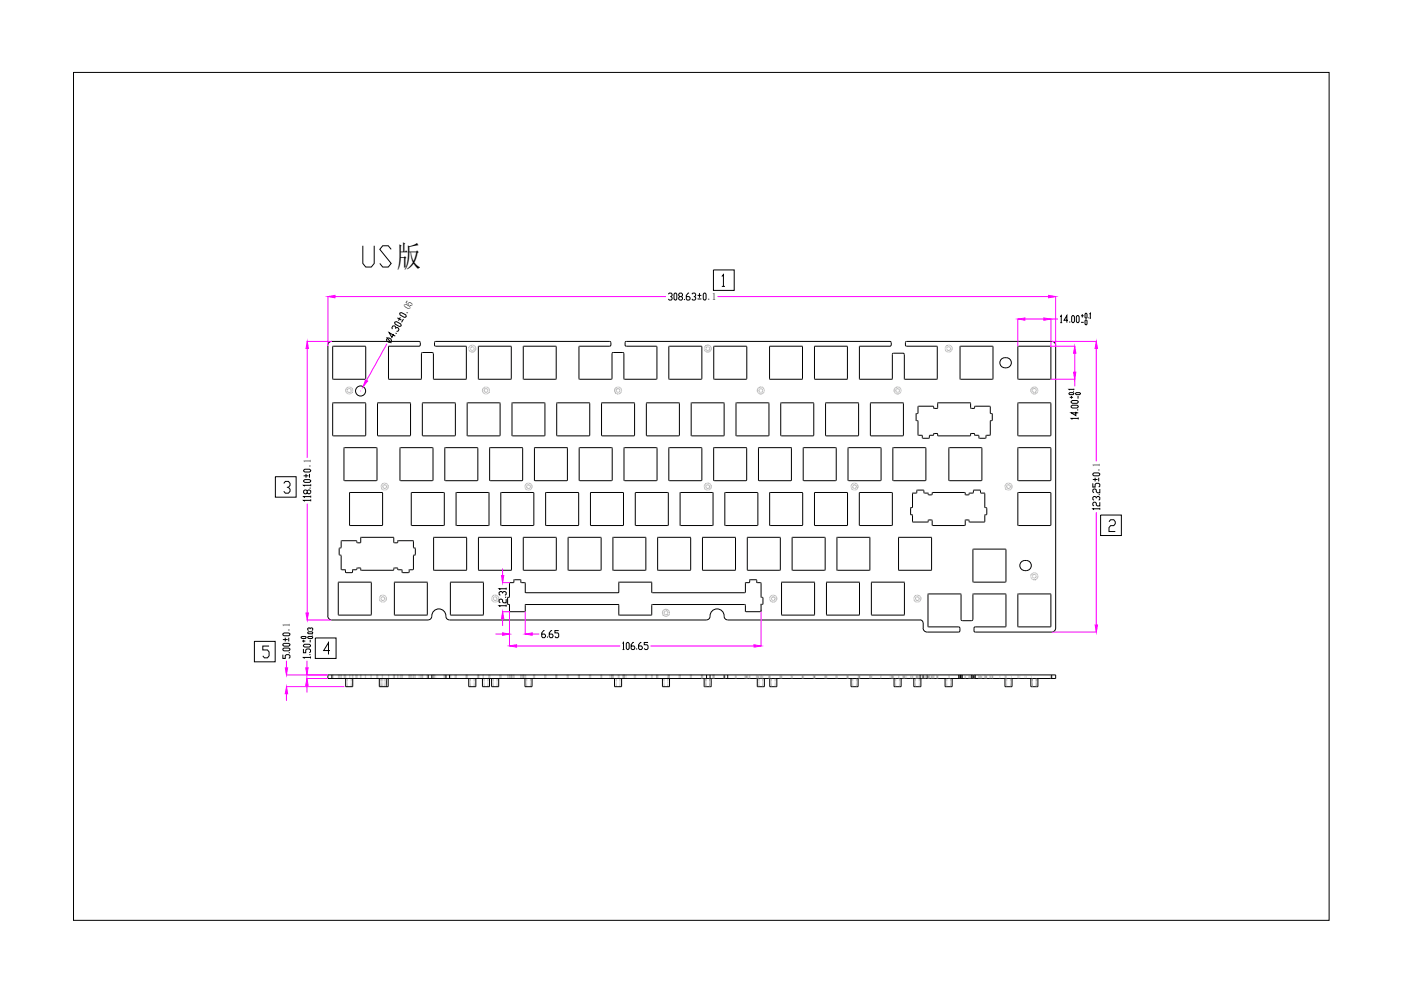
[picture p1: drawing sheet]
<svg xmlns="http://www.w3.org/2000/svg" width="594mm" height="420mm" viewBox="0 0 594 420" stroke-linecap="round" stroke-linejoin="round" font-family="sans-serif">
<defs><g id="words">
<text font-size="12.9" x="168.2" y="113.2">版</text>
<g font-size="4.3">
<text x="300.2" y="127.2">.1</text>
<text x="172.9" y="133.1" transform="rotate(-61 172.9 133.1)">.05</text>
<text x="131.8" y="198.1" transform="rotate(-90 131.8 198.1)">.1</text>
<text x="466.4" y="199.7" transform="rotate(-90 466.4 199.7)">.1</text>
<text x="123" y="267.6" transform="rotate(-90 123 267.6)">.1</text>
</g>
</g></defs>
<!-- layer: 0 -->
<g fill="none" stroke="#000" stroke-width=".42">
<path d="M31.2 30.7h532.4v359.5h-532.4zM153.9 104.2v7.5l1.2 1.5h2.4l1.2-1.5v-7.5M165.9 105.7l-1.3-1.5h-2.3l-1.2 1.5 4.8 6-1.3 1.5h-2.3l-1.2-1.5M302.5 114.4h8.8v8.7h-8.8zM306.1 117.2l.7-.8v5M167.5 136.5l.7-.1 1.7 .9 .3 .6-.3 .4-.6 .1-1.7-1-.3-.6zM167.7 139.3l.2-.3-.3-.6-1-.2-.4 .8 .2 .5M167.9 139l.6-.1 .7 .8-.4 .7-.6 .1M168.5 134.8l1.7 .9M169.6 132.6h.7l1.8 .9v1h-.6l-1.8-.9zM169.8 134.5l-.8 1.4M171.1 135.3l-.8 1.4"/>
<path d="M283.4 124.7l.4-.4h.8l.4 .4-.4 1h-.4M284.6 125.7l.4 .6-.4 .9h-.8l-.4-.4M286.2 124.3h.4l.4 .4v2.1l-.4 .4h-.4l-.4-.4v-2.1zM288.2 125.7l-.4-1 .4-.4h.8l.4 .9-1.6 1.1 .4 .9h.8l.4-.4-.4-1.1M290.2 126.8v.4M292.2 124.3h-.4l-.8 .9v1.6l.4 .4h.8l.4-.9-.4-.6h-1.2M293.4 124.7l.4-.4h.8l.4 .4-.4 1h-.4M294.6 125.7l.4 .6-.4 .9h-.8l-.4-.4M295.8 126.8h1.6M295.8 125.2h1.6M296.6 124.3v2M298.6 124.3h.4l.4 .4v2.1l-.4 .4h-.4l-.4-.4v-2.1z"/>
<path d="M306.1 121.4h1.3M449.6 134.3l.4-.5v3M449.6 136.8h.8M452.8 135.8h-1.6l1.2-2v3M453.6 136.3v.5M454.8 133.8l.8 .5v2l-.4 .5-.8-.5v-2zM456.8 133.8h.4l.4 .5v2l-.4 .5h-.4l-.4-.5v-2zM458.4 133.9h1.1M458.4 136.7h1.1M458.9 133.2v1.4M460.3 132.8l.6 .4v1.4l-.3 .3-.5-.3zM460.3 135.7l.6 .3v1.4l-.3 .3-.5-.3z"/>
<path d="M461.5 134.6v.3M462 133.2l.3-.4v2.1M462 134.9h.6M139 146.4v114.8M140.7 144.7l-1.2 .5-.5 1.2M140.7 144.8h37M141.1 147l.2 13.8M141.1 147h13.9M155.1 147v13.6M163.9 143l2.1 2.5M164.3 143.4l.6-.1 .8 .4 .3 .6-.4 .7-.6 .2-.9-.5-.2-.6zM164.7 147l.2 13.8"/>
<path d="M164.9 146.8l-.2 .2M164.9 146.8h12.8M166.9 141.7l-.7 1.4-1.2-2.1 2.6 1.5M167.7 141.2l.5 .2M177.7 144.8l.5 .5-.1 1.2-.4 .3M178.7 150l-.2 10.8M179.2 149.5l-.5 .4M179.2 149.5h4.1l.4 .4M183.8 150v10.6M197.8 147l-.2 13.8M202.8 147l.2 13.8M216.6 146.8l.2 .2"/>
<path d="M216.6 146.8l-13.8 .2M216.8 147l-.2 13.8M221.9 147l.1 13.8M222 146.8l-.2 .2M222.1 146.8l13.8 .2M235.9 147l-.2 13.8M245.5 147l.2 13.8M259 145.2l-.5-.4h-73.8l-.5 .4 .1 1.3 .4 .3 13.1 .2M259 146.3l-.5 .5-13 .2M259.1 145.3v1M259.5 149.9l.5-.4h4.1l.5 .4M259.5 150l-.2 10.8"/>
<path d="M264.6 150l.1 10.8M278.5 147l-13-.2-.4-.3v-1.3l.4-.4h111.9l.5 .4v1.1l-.5 .5-13 .2M278.6 147v13.6M283.6 147l.2 13.8M283.6 147h14M297.6 147l-.2 13.8M302.7 147l.1 13.8M302.7 147h13.9M316.7 147l-.3 13.8M326.3 147h14M326.3 147l.2 13.8M340.3 147l-.2 13.8"/>
<path d="M345.4 147l.1 13.8M345.5 146.8l-.2 .2M345.5 146.8l13.8 .2M359.3 147l-.2 13.8M364.4 147v13.6M382.9 149.7l.6 .6 .1 10.5M383 149.7h-4.1l-.4 .3-.3 10.8M397.4 147l-13-.2-.4-.3-.1-1.3 .5-.4 61.5-.1 .9 .2 .8 1.1v120.7l-.8 1.1-.9 .2h-32.4l-.5-.5M397.4 147l-.2 13.8M407 147h14.1M407.1 147l.1 13.8M421.1 147l-.2 13.8"/>
<path d="M424.6 152.3a2.33 2.33 0 0 1 3.5-.2 2.33 2.33 0 0 1-.3 3.5 2.33 2.33 0 0 1-3.1-.2 2.33 2.33 0 0 1-.1-3.1zM431.6 147l.2 13.8M445.4 146.8l.2 .2M445.4 146.8l-13.8 .2M445.6 147v13.6M141.3 160.8h13.6M155 171h-13.9v13.7l13.8 .1 .1-.2M155 160.6l-.2 .2M155.1 171v13.6M160.1 170.8h13.9v13.9h-13.9zM164.9 160.8h13.6M183.7 160.6l.2 .2"/>
<path d="M184 160.8h13.6M192.9 170.8l.2 .2-.2 13.8M192.9 170.8l-13.8 .2v13.7l13.8 .1M198 171l14-.2 .1 13.8-.2 .2-13.9-.2M198.1 171v13.6M203 160.8h13.6M217.2 170.8v14M217.3 170.8l13.8 .2-.1 13.7-13.7 .1M222.1 160.8h13.6M236.1 170.8h13.9v13.9h-13.9zM245.7 160.8h13.6M255.1 170.8h13.9v13.9h-13.9z"/>
<path d="M264.8 160.8h13.6M278.5 160.6l-.2 .2M283.8 160.8h13.6M287.9 170.8l.2 .2M287.9 170.8l-13.8 .2v13.7l13.8 .1M288.1 171v13.6M293 171l14-.2 .1 13.8-.2 .2-13.9-.2M293.1 171v13.6M302.9 160.8h13.6M312.2 170.8v14M312.3 170.8l13.8 .2-.1 13.7-13.7 .1M326.5 160.8h13.6"/>
<path d="M331.1 170.8h13.9v13.9h-13.9zM345.5 160.8h13.7M350.1 170.8h13.9v13.9h-13.9zM364.4 160.6l.2 .2M364.6 160.8h13.6M369.3 170.8v14M369.3 170.8l13.7 .2M383.1 171v13.6M383.6 160.8h13.7M388.4 178.1l.2 .2M388.6 178.4h.5M389 178.3l.3 6.1 1.6 .1"/>
<path d="M389.3 172.4l-.1 2.7-.8 .4 .1 2.7M389.3 172.4h6.6M395.9 172.4l.2 .8h1.2l.3-.4M397.6 171l13.8-.2 .2 2.1M397.6 171v1.9M407.3 160.8h13.6M411.6 172.8l.3 .4M413.3 172.4l-.1 .7-1.3 .1M413.3 172.4h6.6M419.9 172.4v2.7l.8 .4 .1 2.7M420.1 178.3l-.2 6.1-1.7 .2-.3 1.2M420.1 178.4h.5"/>
<path d="M420.7 178.1l-.2 .2M431.8 160.8h13.6M445.4 170.8l.2 .2M445.4 170.8l-13.8 .2 .1 13.7 13.7 .1M445.6 160.6l-.2 .2M445.6 171v13.6M453.3 166.8l.3-.3h1.4l.4 .5-.4 .3h-1.4zM453.6 168.5h1.4M454.2 172.2l.5-.4h2l.5 .4v.4l-.5 .4h-2l-.5-.4zM454.2 170.2l.5-.4h2l.5 .4v.4l-.5 .4h-2l-.5-.4zM454.3 167.9v1.1M455 165.9h.4"/>
<path d="M455.4 165.1h-2.1l.3 .3M455.4 164.8v.6M456.1 166.8l.3-.3h1.4l.3 .5-.3 .3h-1.4zM456.2 174.6v1.6l-2-1.2h3M456.7 173.8h.5M457.1 167.9v1.1M457.2 177.4h-3l.5 .4M457.2 177v.8M128.7 199.4l.6-.5h1.9l.6 .8-.6 .4h-1.9zM221.4 189.8l.2 .2M221.4 189.8l-13.7 .1-.1 13.7M221.6 190v13.6"/>
<path d="M226.6 190l13.9-.1 .1 13.7M226.6 190v13.6M245.8 189.8l-.2 13.8M245.8 189.8l13.8 .2M259.6 190v13.6M288.1 184.6l-.2 .2M302.8 189.8l-.2 13.8M302.8 189.8l13.8 .2M316.6 190v13.6M321.6 190l13.9-.1 .1 13.7M321.6 190v13.6M383 184.6l-13.7 .2"/>
<path d="M390.9 184.5l.4 1.3M391.3 185.8h2.6M392.4 189.8l.2 .2M392.4 189.8l-13.7 .1-.1 13.7M392.6 190v13.6M394.1 185.6l-.2 .2M394.3 184.5l-.2 1.1M395.9 184.4l-1.6 .1M395.9 184v.4M397.4 183.8l.2 .2M397.4 183.8l-1.5 .2M397.6 184v.6"/>
<path d="M411.6 184h1.6M411.6 184l-.2 .8-13.8-.2M413.3 184l.2 .5h1.4M414.9 184.5l.2 .2M415.1 184.8l.2 1M415.3 185.8h2.6M416.1 189.8l.2 .2M416.2 189.8l-13.8 .1v13.7M416.4 190v13.6M445.4 189.8l.2 .2M445.4 189.8l-13.7 .1-.1 13.7M445.6 184.6l-.2 .2"/>
<path d="M445.6 190v13.6M116.8 202.1h8.8v8.7h-8.8zM120.3 204.9l.7-.8h1.3l.7 .8v.9l-.7 .8h-.7M122.3 206.6l.7 .8v.9l-.7 .8h-1.3l-.7-.8M128.7 203.7l.6-.4h1.9l.6 .4v.4l-.6 .4h-1.9l-.6-.4zM128.7 201.7h2.1M129.8 200.9v1.6M130.3 208.1l.9-.4 .6 .4v.8l-1 .5-.5-.5v-.8l-.5-.4-1.1 .4v.8l.6 .5 1-.5M131.2 206.9h.6M131.2 200.9v1.6M131.8 212.1h-3.1l.6 .4M131.8 210.5h-3.1l.6 .5"/>
<path d="M131.8 205.8h-3.1l.6 .3M131.8 205.3v.8M131.8 210.2v.8M131.8 211.7v.8M145.9 203.6l.1 .2M145.9 203.6l.2-13.8 13.7 .1 .1 13.7M146.1 203.8h13.6M148.2 209l.2 13.8M148.2 209h14M159.8 203.6l-.2 .2M162.2 209l-.2 13.8M169.6 203.6l.2-13.8 13.7 .1 .1 13.7"/>
<path d="M169.6 203.6l.2 .2M169.8 203.8h13.6M174.4 209h14M174.4 209l.2 13.8M183.6 203.6l-.2 .2M188.4 209l-.2 13.8M188.6 203.6l.2-13.8 13.7 .1 .1 13.7M188.6 203.6l.2 .2M188.8 203.8h13.6M193.4 209h14M193.4 209l.1 13.8M202.6 203.6l-.2 .2"/>
<path d="M207.4 209l-.2 13.8M207.6 203.6l.2 .2M207.8 203.8h13.6M212.4 209h13.9M212.4 209l.1 13.8M221.6 203.6l-.2 .2M226.4 209l-.3 13.8M226.6 203.6l.2 .2M226.8 203.8h13.6M231.4 209l.2 13.8M240.6 203.6l-.2 .2M245.1 208.8l.2 .2"/>
<path d="M245.2 208.8l-13.8 .2M245.4 209v13.6M245.6 203.6l.2 .2M245.8 203.8h13.6M250.4 209h13.9M250.4 209l.2 13.8M259.6 203.6l-.2 .2M264.4 209l-.2 13.8M264.6 203.6l.2 .2M264.6 203.6l.1-13.7 13.7-.1 .2 13.8M264.8 203.8h13.6M269.4 209h14"/>
<path d="M269.4 209l.2 13.8M278.6 203.6l-.2 .2M283.4 209l-.2 13.8M283.6 203.6l.1-13.7 13.7-.1 .2 13.8M283.6 203.6l.2 .2M283.8 203.8h13.6M288.4 209l.1 13.8M297.6 203.6l-.2 .2M302.2 208.8l.2 .2M302.2 208.8l-13.9 .2M302.4 209l-.2 13.8M302.6 203.6l.2 .2"/>
<path d="M302.8 203.8h13.6M307.4 209l.1 13.8M307.4 209h13.9M316.6 203.6l-.2 .2M321.4 209l-.3 13.8M321.6 203.6l.2 .2M321.8 203.8h13.6M326.4 209l.2 13.8M326.6 208.8l-.2 .2M326.6 208.8l13.7 .2M335.6 203.6l-.2 .2M340.4 209v13.6"/>
<path d="M340.6 203.6v-13.7l13.8-.1 .2 13.8M340.6 203.6l.2 .2M340.8 203.8h13.6M345.4 209l.2 13.8M345.4 209h13.9M354.6 203.6l-.2 .2M359.4 209l-.3 13.8M359.6 203.6l.2 .2M359.6 203.6v-13.7l13.8-.1 .2 13.8M359.8 203.8h13.6M364.4 209l.2 13.8M364.4 209h13.9"/>
<path d="M373.6 203.6l-.2 .2M378.4 209l-.2 13.8M378.6 203.6l.2 .2M378.8 203.8h13.6M386.9 209.2v5.8l-.8 .3v2.8l.8 .4 .1 2.8h6.4l.4-.9 1.4 .2M388.6 209.1l-1.7 .1M391.5 207.8l.2 .2M391.6 207.8h-2.6l-.4 1.2M391.8 208l.2 1M392 209.1l1.6 .1M392.6 203.6l-.2 .2M393.6 209.2l.2 .6 1.4-.2"/>
<path d="M395.3 209v.6M395.3 209h14M402.4 203.6l.1 .2M402.6 203.8h13.6M409.3 209l.1 .8M410.9 209.2l-.2 .6h-1.2M412.6 209.1l-1.7 .1M412.7 208.8l-.2 .2M413 207.8l-.2 1M413 207.8h2.5l.3 1.2 1.7 .2M416.3 203.6l-.2 .2M417.6 209.2v5.8l.8 .4v2.7l-.8 .4-.1 2.8h-6.4l-.3-.8-1.3-.1"/>
<path d="M431.6 209l.2 13.8M431.6 203.6l.2 .2M431.8 203.8h13.6M445.4 208.8l.2 .2M445.4 208.8l-13.8 .2M445.6 203.6l-.2 .2M445.6 209v13.6M463.4 204.9v1.6h1v-1.2l.5-.4h1l.5 .4v.8l-.5 .4M463.4 200.9l.5-.4h2l.5 .8-.5 .4h-2zM463.4 203.3h2M464.4 202.5v1.6M464.9 211.3l-.5-.8h-.5l-.5 .4v.8l.5 .4"/>
<path d="M464.9 210.9l.5-.4 1 .4v.8l-.5 .4M465.9 209.7h.5M465.9 202.5v1.6M466.4 215.7h-3l.5 .4M466.4 212.9v1.6h-1l-.5-.4v-.8l-.5-.4-1 .4v.8l.5 .4M466.4 207.3v1.6h-1l-.5-.4v-.8l-.5-.4-1 .4v.8l.5 .4M466.4 215.3v.8M466.7 218.4h8.8v8.6h-8.8zM143.8 232.6l.2 2.7M144 232.3l-.2 .2M144 235.3h.5M144 232.3h.5"/>
<path d="M144.4 235.3l.2 .2M144.6 232.1l-.2 .2M144.7 235.6l.2 5.9M144.7 229.5v2.6M144.9 229.2l-.2 .2M144.9 229.2l6.4 .2M148.4 222.8h13.6M153 228h13.9M153 228l-.1 2-1.4 .1-.2-.6M167 228v2l1.4 .1 .3-.6M168.8 229.2l-.2 .2M168.8 229.2l6.5 .2"/>
<path d="M174.6 222.8h13.6M175.3 232.1l.2 .2M175.3 229.5v2.6M175.5 232.3l.6 .2M176.1 232.6v2.5l-.8 .4v5.9M183.9 228v13.7l13.8 .1M193.6 222.8h13.6M197.6 227.8l.2 .2M197.7 227.8l-13.8 .2M197.9 228v13.6M202.9 228h13.9M202.9 228l.2 13.8 13.7-.1 .1-13.7"/>
<path d="M212.6 222.8h13.6M221.9 228h14M221.9 228v13.7l13.8 .1 .2-13.8M231.6 222.8h13.6M240.9 228v13.7l13.8 .1M245.3 222.6l-.2 .2M250.6 222.8h13.6M254.7 227.8l.2 .2M254.7 227.8l-13.8 .2M254.9 228v13.6M259.9 228h14M259.9 228v13.6"/>
<path d="M269.6 222.8h13.6M273.9 228l-.1 13.7-13.9-.1M278.9 228l.2 13.8M279.1 227.8l-.2 .2M279.1 227.8l13.7 .2M288.6 222.8h13.6M292.9 228v13.6M297.9 228v13.7l13.8 .1 .2-13.8M297.9 228h13.9M307.6 222.8h13.6M316.9 228v13.7l13.8 .1 .2-13.8M316.9 228h13.9"/>
<path d="M326.6 222.8h13.6M335.9 228v13.7l13.8 .1M340.3 222.6l-.2 .2M345.6 222.8h13.6M349.7 227.8l.2 .2M349.7 227.8l-13.8 .2M349.9 228v13.6M354.9 228h14M354.9 228v13.6M364.6 222.8h13.6M368.9 228l-.1 13.7-13.9-.1M381 228l.2 13.8 13.7-.1 .1-13.7"/>
<path d="M381 228h14M395.3 220.7l.2 2.1M395.5 222.8h13.6M409.4 220.4l-.3 2.4M412.7 232.8v14M412.8 232.8l13.7 .2M426.6 233v13.6M431.8 222.8h13.6M433.1 238.3a2.33 2.33 0 0 1 3.5-.2 2.33 2.33 0 0 1-.3 3.5 2.33 2.33 0 0 1-3.1-.2 2.33 2.33 0 0 1-.1-3.1zM445.6 222.6l-.2 .2M470.3 221.2l.6-.8h1.4l.6 .8v.9l-.6 .8h-1.4l-.6 .8v1.7h2.6M143.5 246.8h13.9v13.9h-13.9z"/>
<path d="M144.9 241.6h1.4M146.3 241.5l.1 .2M149.7 241.5l-.4 1.3h-2.6l-.2-1.1M149.7 241.6h1.4M151.3 241l-.2 .5M151.3 241h1.7M153 241l.2 .8h13.6l.2-.8M167 241h1.6M167.2 247v13.6M168.7 241l.1 .5M168.8 241.6h1.5M170.3 241.5l.2 1.2 2.8 .1"/>
<path d="M173.5 242.6l-.2 .2M173.5 241.7v.9M173.6 241.5l-.1 .2M173.7 241.6h1.4M175.3 241.3l-.2 .2M181 246.8v14M181 246.8l-13.8 .2M191.2 246.8v14M191.2 246.8l13.7 .2M197.8 241.6l-.2 .2M205 247v13.6M213.1 251.6v-.4l-.4-.4-1.1 .4v.8l.5 .4"/>
<path d="M213.1 251.2l.5-.4 1 .4v.8l-.5 .4M214.1 253.2h.5M214.6 256.8h-3l.5 .4M214.6 254v1.6h-1l-.5-.4v-.8l-.4-.4-1.1 .4v.8l.5 .4M214.6 249.6h-3l.5 .4M214.6 249.2v.8M214.6 256.4v.8M217.7 247l-1.7 .2v5.8l-.8 .4v2.6l.8 .4 .1 2.8 6.4 .1 .2-2.7M217.9 246.8l-.2 .2M217.9 246h3M217.9 246v.9M220.9 246.8l1.8 .4v3.8l.3 .3h39.1l.3-.3 .1-4.2h13.8l.1 4.2 .3 .3h39l.3-.3"/>
<path d="M220.9 246v.9M223 256.3l-.3 .3M223 256.3h39.1M254.9 241.6l-.2 .2M262.1 256.3l.3 .3M262.4 256.6l.1 4.2h13.7l.2-4.2M276.7 256.3l-.3 .3M276.7 256.3h39M292.8 241.6l-13.7 .2M315.7 256.3l.3 .3M316.1 247.2v3.8M316.1 256.6v2.5"/>
<path d="M317.9 246.8l-1.9 .4M317.9 246h3M317.9 246v.9M320.9 246.8l.1 .2M320.9 246v.9M321.1 247l1.6 .2v5.8l.8 .4M323.5 256l-.8 .3-.2 3-6.5-.2M323.5 253.5v2.5M331.5 246.8h13.8v13.9h-13.8zM349.9 241.6l-.2 .2M350.5 246.8h13.9v13.9h-13.9zM369.7 246.8v14"/>
<path d="M369.7 246.8l13.8 .2M383.5 247v13.6M412.7 251.8l-.1 10.9M412.8 251.8l13.7 .2M426.5 246.6l-13.7 .2M426.6 252v13.6M445.4 251.8l.2 .2M445.4 251.8h-13.7l-.1 13.8M445.6 252v13.6M107.9 271.9h8.8v8.7h-8.8zM114.1 273.9h-2.7v1.7h2l.7 .8v1.7l-.7 .8h-1.3l-.7-.8M119.9 277.6v1.6h1.1v-1.2l.5-.4h.9l.6 .4v.7l-.6 .5"/>
<path d="M119.9 275.1l.6-.3h1.9l.6 .3v.5l-.6 .3h-1.9l-.6-.3zM119.9 273.1l.6-.3h1.9l.6 .3v.5l-.6 .4h-1.9l-.6-.4zM119.9 268.7l.6-.3h1.9l.6 .3v.5l-.6 .4h-1.9l-.6-.4zM119.9 271.2h2.1M121 270.4v1.6M122.4 276.7h.6M122.4 270.4v1.6M127.7 270.1l1.8-.3 .3 .6-.3 .3h-1.4zM128.1 271.8h1.4M128.7 275.1v1.6h.9v-1.1l.5-.5h1.1l.5 .5v.8l-.5 .3M128.7 273.6l.5-.5h2l.5 .9-.5 .3h-2zM128.7 271.2v1.1"/>
<path d="M130.5 270.1l1.8-.3 .3 .6-.3 .3h-1.4zM130.5 268.2l.4-.3h1.4l.3 .5-1.7 .3zM131.2 277.6h.5M131.5 266.8l-.3-.6-.7 .3v.6l.4 .2M131.5 266.5l.4-.3 .7 .3v.6l-.3 .2M131.5 271.2v1.1M131.7 278.7h-3l.5 .5M131.7 278.4v.8M132.3 269.3h.3M133.7 270.5h8.8v8.7h-8.8zM139 261.1l.5 1.3 1.2 .5M139.9 275.8h-2.6l2-3.3v5"/>
<path d="M140.7 262.9h40.9M167.2 260.6l13.8 .2M183.1 261.1a2.98 2.98 0 0 1 3-2.9 2.98 2.98 0 0 1 3 2.9M183.1 261.2l-.3 1-1.2 .6M189.1 261.2l.3 1 1.2 .6M190.6 262.9h109M204.9 260.6l-13.7 .2M230.9 267.3h-.4l-.8 1v1.5l.4 .6h.8l.4-1.1-.4-.5h-1.2M232.1 269.8v.6M234.1 267.3h-.4l-.8 1v1.5l.4 .6h.8l.4-.6-.4-1h-1.2M236.9 267.3h-1.6v1h1.2l.4 .5v1l-.4 .6h-.8l-.4-.6M264 272.9l.4-.5v3"/>
<path d="M264 275.4h.8M266 272.4l.8 .5v2l-.4 .5-.8-.5v-2zM268.8 272.4h-.4l-.8 1v1.5l.4 .5h.8l.4-.5-.4-1h-1.2M270 274.9v.5M272 272.4h-.4l-.8 1v1.5l.4 .5h.8l.4-1-.4-.5h-1.2M274.8 272.4h-1.6v1h1.2l.4 .5v1l-.4 .5h-.8l-.4-.5M301.1 261.1a2.98 2.98 0 0 1 3-2.9 2.98 2.98 0 0 1 3 2.9M301.1 261.2l-.3 1-1.2 .6M307.1 261.2l.2 1 1.3 .6M308.6 262.9h81.6M383.5 260.6l-13.8 .2M390.1 262.8l1.1 .5 .2 .8"/>
<path d="M391.4 266.3l.5 1.2 1.2 .5h13.4l.5-.5M391.5 264.1v2.2M393.5 265.6l13 .2 .5 .5M407 266.3v1.2M407.5 262.7l-.1-10.9h-13.8l-.1 13.8M407.5 262.6l.5 .5 4 .1 .5-.6M426.5 265.6l-13 .2-.4 .2-.1 1.5M431.6 265.6l13.8 .2M445.6 265.6l-.2 .2M139 286.1h273.6v1.6h-273.6zM140.7 286.1v1.6M146.6 287.7v3.4h3v-3.4"/>
<path d="M160.8 287.7v3.4h3.8v-3.4M163.8 287.7v3.4M181.6 286.1v1.6M183.1 286.1v1.6M189.1 286.1v1.6M190.6 286.1v1.6M198.8 287.7v3.4h3v-3.4M204.6 287.7v3.4h3v-3.4M208.5 287.7v3.4h3v-3.4M222.6 287.7v3.4h3v-3.4M260.6 287.7v3.4h3v-3.4M280.9 287.7v3.4h3v-3.4"/>
<path d="M298.6 287.7v3.4h3v-3.4M299.6 286.1v1.6M301.1 286.1v1.6M307.1 286.1v1.6M308.6 286.1v1.6M321.1 287.7v3.4h3v-3.4M326.4 287.7v3.4h3v-3.4M360.9 287.7v3.4h3v-3.4M379.1 287.7v3.4h3v-3.4M387.5 287.7v3.4h3v-3.4M390.2 286.1v1.6M391.5 286.1v1.6"/>
<path d="M393.2 286.1v1.6M400.7 287.7v3.4h3v-3.4M406.5 286.1v1.6M407 286.1v1.6M407.3 286.1v1.6M407.5 286.1v1.6M408 286.1v1.6M412 286.1v1.6M412.8 286.1h34.8v1.6h-34.8zM413 286.1v1.6M413.5 286.1v1.6M426.1 287.7v3.4h3v-3.4"/>
<path d="M437.1 287.7v3.4h3v-3.4M446 286.1v1.6"/>
<circle cx="152.9" cy="165.8" r="2.14"/>
</g>
<!-- layer: DEFAULT_2 -->
<g fill="none" stroke="#808080" stroke-width=".42">
<path d="M198.8 148v.2M198.9 147.4l-.1 .5M198.9 148.3v.1M198.9 147.2v.1M198.9 147.1v.1M198.9 148.5l.1 .1M199 147v.1M199 148.6h.1M199.1 148.7v.1M199.2 148.8v.1M199.2 148.9h.1M199.3 146.6l-.3 .4"/>
<path d="M199.4 149l.2 .2M199.4 146.6h.1M199.5 148l.4 .5M199.5 147.5v.4M199.6 146.5h-.1M199.6 146.4h.1M199.7 147.3l-.1 .1M199.7 149.2h.1M199.7 147.2h.1M199.8 149.2h.1M199.9 147.1l-.1 .1M199.9 146.4h-.2"/>
<path d="M199.9 149.2l.5 .1M200 146.3h.5M200 148.6h.1M200.1 148.6h.1M200.3 148.6h.1M200.4 147l-.5 .1M200.4 147h.1M200.4 149.3h.1M200.5 147l.1 .1M200.5 148.6h-.1M200.6 146.4h.2M200.7 147.1h.1"/>
<path d="M200.8 147.2h.1M200.8 146.4h.1M200.9 147.3l.1 .2M200.9 148.2l-.3 .3M201 146.5h.1M201.1 147.6v.3M201.1 148l-.1 .2M201.1 146.5l.3 .2M201.3 148.9l-.8 .4M201.4 146.8v.1M201.5 148.7l-.1 .2M201.5 146.9v.1"/>
<path d="M201.5 147l.1 .1M201.6 148.6h-.1M201.6 147.1l.1 .2M201.6 148.5h.1M201.6 148.4h.1M201.7 147.4v.9M298.6 147.6l.1 .6M298.7 147.4l-.1 .1M298.7 148.3h.1M298.7 147.2v.1M298.8 148.4h.1M298.8 147.1v.1"/>
<path d="M298.8 148.5v.1M298.8 147v.1M298.8 148.6h.1M298.9 148.7l.1 .1M299 148.8l.4 .3M299.2 146.6l-.3 .4M299.2 146.6h.1M299.3 147.8h.1M299.3 147.9h.1M299.4 148l.4 .5M299.4 147.6v.1M299.4 146.5h.1"/>
<path d="M299.4 149.1l.1 .1M299.5 146.4h.1M299.5 147.3l-.1 .2M299.5 149.2h.1M299.6 147.2h.1M299.6 149.2h.1M299.7 147.1l-.1 .1M299.8 146.4h-.2M299.8 149.2l.4 .1M299.8 146.3h.6M299.8 147v.1M299.9 148.6h.1"/>
<path d="M299.9 147h.4M300 148.6h.1M300.1 148.6h.1M300.3 149.3h.1M300.4 147l.1 .1M300.5 146.4h.2M300.5 147.1h.1M300.5 148.5l-.3 .1M300.6 147.2l.3 .3M300.6 148.4h.1M300.7 146.4h.1M300.8 148.2l-.1 .2"/>
<path d="M300.8 146.5h.1M300.8 149.1l-.4 .2M300.9 147.6v.3M300.9 148l-.1 .2M301 146.5l.2 .2M301.2 148.9l-.3 .2M301.2 146.8l.1 .1M301.3 146.9v.1M301.4 148.6l-.2 .3M301.4 147v.1M301.5 147.1v.2M301.5 148.4l-.1 .1"/>
<path d="M301.6 147.4v.4M301.6 148v.3M301.6 147.8v.1M400.9 147.2v1.1M400.9 148.4h.1M400.9 147.1v.1M400.9 148.5l.1 .1M401 147v.1M401 148.6h.1M401 146.9v.1M401.1 148.7v.1M401.1 146.8v.1"/>
<path d="M401.2 148.8l.3 .3M401.2 146.7h.1M401.4 146.6l-.1 .1M401.5 147.5v.6M401.5 146.5h.1M401.5 149.1l.1 .1M401.5 148.1l.3 .4M401.6 147.4h-.1M401.7 149.2h.1M401.8 146.4h-.2M401.8 149.2l.2 .1M401.8 146.4h.1"/>
<path d="M401.8 148.5h.1M402 148.6h.4M402 146.3h.6M402.5 148.6h.1M402.6 147.1l-1 .2M402.6 146.4h.3M402.6 149.2l-.5 .1M402.6 147.1l.4 .4M402.6 148.5h.1M402.9 149.2h-.2M402.9 146.5l.4 .2M403 149.1l-.1 .1"/>
<path d="M403 148.1l-.3 .3M403 147.6l.1 .2M403 148v.1M403.1 149l-.1 .1M403.1 147.8l-.1 .1M403.3 148.9l-.1 .1M403.4 146.8v.1M403.5 146.9v.1M403.5 148.6l-.2 .3M403.5 147v.1M403.6 147.1v.1M403.6 148.5h.1"/>
<path d="M403.7 147.4v.7M403.7 147.2v.1M403.7 148.1l-.1 .3M146.6 165.2v.6M146.6 165.9l.3 .5M146.7 165.1v.1M146.7 164.9v.2M146.9 164.6l-.1 .2M146.9 166.5l.6 .4M147.2 165.5l.1 .4M147.3 165.3l-.1 .1M147.3 165.9l.2 .3"/>
<path d="M147.4 164.2l-.5 .4M147.4 165.1l-.1 .1M147.5 164.2h-.1M147.5 166.9v.1M147.5 164.9l-.1 .1M147.5 166.2l.1 .1M147.6 164.1l-.1 .1M147.6 167h.1M147.7 166.3l.7 .1M147.7 164.1h.1M147.8 167l.4 .1M147.8 164.8l-.2 .1"/>
<path d="M147.8 164.1h.6M147.8 164.7h.2M148.1 164.7h.1M148.2 164.7l.6 .4M148.3 167v.1M148.4 167h.1M148.4 164.1l.2 .1M148.6 166.2l-.2 .1M148.7 164.2h.1M148.7 166.9l-.2 .1M148.7 166.1h.1M148.8 164.2l.1 .1"/>
<path d="M148.8 165.1l.1 .7M148.8 166h.1M148.9 165.9h.1M148.9 164.3v.1M149 164.4l.5 .7M149.2 166.6l-.5 .3M149.3 166.4l-.1 .1M149.4 166.2l-.1 .2M149.5 166h.1M149.5 165.1v.1M149.5 166.1v.1M149.5 165.2l.1 .1"/>
<path d="M149.6 165.4l-.1 .5M204.6 165.2v.6M204.6 165.9l.9 1M204.7 165.1v.1M204.7 164.9v.2M204.8 164.8h.1M205.3 165.7v.1M205.3 165.2v.5M205.3 165.9h.1M205.4 164.2l-.5 .5M205.4 166l.6 .3M205.5 166.9v.1"/>
<path d="M205.5 165l-.1 .2M205.6 164.9l-.1 .1M205.6 164.1l-.2 .1M205.6 167h.1M205.8 167l.4 .1M205.8 164.8l-.2 .1M205.8 164.8h.5M206.3 167v.1M206.3 164.1h-.6M206.3 164.8h.1M206.4 167h.1M206.4 166.3h-.3"/>
<path d="M206.4 164.1l.2 .1M206.5 164.9l.2 .2M206.7 166.9l-.2 .1M206.7 164.2h.1M206.7 166.1l-.3 .2M206.8 166h-.1M206.8 164.2l.1 .1M206.8 165.1v.1M206.8 165.2l.1 .1M206.8 165.9h.1M206.9 165.5v.2M206.9 165.4h.1"/>
<path d="M206.9 165.7v.1M206.9 164.3l.6 .8M207.2 166.6l-.5 .3M207.3 166.4l-.1 .1M207.4 166.2l-.1 .2M207.5 165.1l.1 .2M207.5 166l-.1 .2M207.6 165.4l-.1 .5M260.6 165.2v.8M260.7 165.1l-.1 .1M260.7 166v.2M260.7 166.3l.2 .2"/>
<path d="M261 166.6h.1M261 164.5l-.3 .6M261.1 166.6v.1M261.2 164.4h-.1M261.2 166.7v.1M261.3 164.3l-.1 .1M261.3 166.8h.1M261.3 165.7v.1M261.3 165.2v.5M261.3 165.9h.1M261.4 164.2l-.1 .1M261.4 166.9h.1"/>
<path d="M261.4 165.2h.1M261.4 166h.1M261.5 165l-.1 .1M261.5 164.2h-.1M261.5 166.9v.1M261.5 166.1l.3 .2M261.6 167h.1M261.7 164.9l-.2 .1M261.7 167l.5 .1M261.7 164.1l-.2 .1M261.8 164.1h.6M261.8 164.8l-.1 .1"/>
<path d="M261.8 166.3h.1M261.8 164.8h.4M262.2 164.8h.1M262.3 167v.1M262.4 164.8l.1 .1M262.4 166.3h-.5M262.4 167h.1M262.4 166.3h.1M262.4 164.1h.1M262.6 164.1l.1 .1M262.6 164.9l.1 .1M262.6 166.2h-.1"/>
<path d="M262.7 166.9l-.2 .1M262.7 165v.1M262.7 166.1h.1M262.7 165.1l.1 .1M262.8 166h-.1M262.8 164.2l.6 .6M262.8 166.8l-.1 .1M262.8 165.2v.1M262.8 165.9h.1M262.9 165.4v.3M262.9 165.7l-.1 .1M262.9 166.8h.1"/>
<path d="M263 166.7l-.1 .1M263.4 164.9l.1 .2M263.5 166.1l-.4 .6M263.5 165.1v.1M263.5 165.2l.1 .5M263.5 165.9v.1M263.6 165.7l-.1 .1M321.1 165.7l.1 .1M321.2 165.1v.1M321.2 165.2l-.1 .5M321.2 165.9v.1M321.2 166v.2"/>
<path d="M321.3 166.3l.1 .1M321.4 166.5l.4 .3M321.7 164.4l-.5 .7M321.8 165.5v.2M321.8 164.3l-.1 .1M321.8 165.7v.1M321.9 164.2l-.1 .1M321.9 165.2l-.1 .3M321.9 165.9h.1M321.9 166.9h.1M321.9 165.2h.1M321.9 166l.1 .1"/>
<path d="M322 164.2h.1M322 166.9l.1 .1M322.1 166.2l.3 .1M322.1 167h.1M322.2 164.9l-.2 .2M322.3 167l.4 .1M322.3 164.8v.1M322.4 164.8h.3M322.8 164.8h.1M322.8 167v.1M322.9 164.1l-.8 .1M322.9 167h.1"/>
<path d="M322.9 164.8h.1M322.9 166.3h-.4M323 166.3h.1M323 164.1h.1M323 164.9l.2 .2M323.1 164.1v.1M323.1 166.2h.1M323.2 164.2h.1M323.2 166.1h-.1M323.2 166.9l-.2 .1M323.3 166h-.1M323.3 165.1v.1"/>
<path d="M323.3 164.2l.3 .2M323.4 165.2v.1M323.4 165.4v.3M323.4 165.7l-.1 .2M323.5 166.7l-.2 .2M323.6 164.5h.1M323.7 164.6l.2 .2M323.9 164.9l.1 .2M324 166.1l-.4 .6M324 165.1l.1 .6M324.1 165.7l-.1 .3M379.1 165.4v.3"/>
<path d="M379.1 165.7l.1 .1M379.2 165.1v.1M379.2 165.2v.1M379.2 165.9v.3M379.3 166.3h.1M379.3 164.8l-.1 .3M379.4 166.3l.2 .4M379.7 164.4l-.3 .3M379.7 166.7l.1 .1M379.8 165.7v.1M379.9 164.2l-.2 .2M379.9 165.2l-.1 .5"/>
<path d="M379.9 165.9l.1 .2M379.9 166.9h.1M379.9 165.2h.1M380 166.9l.1 .1M380.1 166.2h.1M380.1 167h.1M380.2 166.3h.1M380.3 167l.3 .1M380.3 164.8l-.3 .3M380.3 166.3h.1M380.4 164.8h.3M380.5 166.3h.3"/>
<path d="M380.6 167.1h.1M380.8 164.8h.1M380.9 164.1l-.9 .1M380.9 164.8h.1M380.9 166.3h-.1M381 167l-.2 .1M381 166.3h.1M381 164.1h.1M381 164.9l.2 .2M381.1 164.1v.1M381.1 166.2h.1M381.2 164.2l.4 .2"/>
<path d="M381.2 166.1h-.1M381.2 166.9l-.2 .1M381.3 166h-.1M381.3 165.1v.1M381.4 165.2v.1M381.4 165.4v.3M381.4 165.7l-.1 .2M381.6 164.5l.4 .6M381.9 166.3l-.6 .6M382 166.1l-.1 .2M382 165.1l.1 .3M382.1 165.7l-.1 .3"/>
<path d="M382.1 165.5v.2M437.1 165.4v.3M437.1 165.7v.1M437.1 165.2v.1M437.1 165.9l.1 .3M437.2 165.1l-.1 .1M437.3 166.3h.1M437.3 164.8l-.1 .3M437.4 166.3l.4 .5M437.7 165.6h.1M437.8 165.7l.1 .3M437.8 165.5h-.1"/>
<path d="M437.9 164.2l-.5 .5M437.9 166.9h.1M437.9 166l.2 .3M438 165l-.2 .4M438 166.9l.1 .1M438.1 164.9h-.1M438.1 167h.1M438.2 166.3l.2 .1M438.2 164.8l-.1 .1M438.2 167l.4 .1M438.3 164.8h-.1M438.3 164.7h.5"/>
<path d="M438.4 166.4h.1M438.5 166.4h.1M438.6 167.1h.1M438.7 166.4h.1M438.8 164.7l.1 .1M438.9 164.1l-.9 .1M439 167l-.2 .1M439 164.1h.1M439 164.8h.1M439.1 164.1v.1M439.1 164.9l.2 .2M439.2 164.2l.1 .1"/>
<path d="M439.2 166.9l-.2 .1M439.3 166.1l-.4 .2M439.3 166h.1M439.3 165.1v.1M439.4 165.2v.6M439.4 165.9h-.1M439.4 164.3l.2 .1M439.6 164.5l.2 .1M439.8 164.6l.2 .5M439.9 166.3l-.6 .6M440 166.1l-.1 .2M440 165.1l.1 .3"/>
<path d="M440.1 165.7l-.1 .3M440.1 165.5v.2M161.6 206.3v.1M161.6 206.5v.1M161.6 206.6l.3 .6M161.7 205.9l-.1 .3M161.7 205.8h.1M161.8 205.6v.1M161.9 205.5l-.1 .1M161.9 205.4v.1M161.9 207.2h.1M162 205.3l-.1 .1"/>
<path d="M162 207.3l.2 .2M162.3 205l-.3 .2M162.3 206.1v.3M162.3 206.5l.1 .1M162.3 207.6l.3 .1M162.4 206v.1M162.4 206.6l.1 .2M162.4 205h.1M162.4 204.9h.1M162.4 205.9h.1M162.5 205.8h.1M162.5 206.8l.1 .1"/>
<path d="M162.6 204.9h.1M162.6 206.9h.1M162.7 207.7h.1M162.7 207l.5 .1M162.7 204.9h.1M162.7 205.6l-.1 .1M162.8 207.7v.1M162.8 204.8h.6M162.8 205.5v.1M163 205.5h-.1M163 205.5h.1M163.1 205.5l.4 .1"/>
<path d="M163.5 204.8l.3 .1M163.5 207.7l-.6 .1M163.5 205.6h.1M163.6 205.7l.2 .1M163.7 207.7h-.2M163.8 205.9h.1M163.8 205l.2 .1M163.8 206l.1 .4M163.8 206.6l-.6 .5M163.9 206.5v.1M164.1 205.1l.2 .2M164.3 205.4l.1 .1"/>
<path d="M164.4 205.5h.1M164.4 207l-.6 .7M164.4 205.6l.1 .1M164.5 205.7v.1M164.5 205.8l.1 .1M164.6 206v.6M164.6 206.6l-.1 .3M222.6 206.3v.4M222.6 206v.2M222.7 206.8l.2 .4M222.7 205.9h-.1M222.8 205.6l-.1 .2"/>
<path d="M222.9 205.5l-.1 .1M222.9 205.4v.1M223 205.3l-.1 .1M223 207.3l.1 .1M223.1 205.2h-.1M223.1 207.4l.3 .3M223.2 205.1l-.1 .1M223.3 205l-.1 .1M223.3 206.5l.1 .1M223.4 206l-.1 .4M223.4 206.6v.1M223.4 205h-.1"/>
<path d="M223.4 204.9h.1M223.4 206.7l.1 .1M223.5 205.8l-.1 .1M223.5 206.8l.4 .3M223.5 207.7h.1M223.6 204.9h.1M223.6 205.7h.1M223.7 207.7h.1M223.7 205.6h.1M223.7 204.9h.1M223.8 207.7v.1M223.8 204.8l.7 .1"/>
<path d="M223.8 205.5v.1M223.9 205.5h.4M224 207.1h.1M224.4 205.5l.1 .1M224.5 207.7l-.6 .1M224.5 205.6h.1M224.6 204.9h.1M224.6 206.9l-.5 .2M224.6 205.7h.1M224.7 204.9h.1M224.7 205.8h.1M224.8 205h.1"/>
<path d="M224.8 205.9h.1M224.8 206l.1 .3M224.8 206.6l-.1 .3M224.9 206.3v.3M224.9 205l.1 .1M225 205.1l.1 .1M225.1 205.2l.3 .3M225.3 207.2l-.7 .5M225.4 205.5h.1M225.4 205.6l.1 .1M225.5 205.7v.1M225.5 206.7l-.1 .5"/>
<path d="M225.5 205.8l.1 .1M225.6 206v.7M298.6 206.6l.3 .6M298.7 205.9l-.1 .7M298.8 205.6l-.1 .2M298.8 205.5v.1M298.9 207.2h.1M298.9 205.4v.1M299 205.3l-.1 .1M299 207.3l.6 .4M299.3 205l-.2 .2M299.4 206l-.1 .4"/>
<path d="M299.4 206.5v.1M299.4 205h.1M299.4 206.6v.1M299.4 204.9h.1M299.4 206.7l.1 .1M299.5 205.8l-.1 .1M299.5 206.8l.5 .3M299.6 204.9h.1M299.6 205.7h.1M299.6 207.7h.1M299.6 205.6h.1M299.7 204.9h.1"/>
<path d="M299.8 207.7v.1M299.8 204.8l1 .1M299.8 205.5v.1M299.9 205.5h.1M300 205.5h.2M300.1 207.1h.1M300.3 205.5h.1M300.4 205.5l.1 .1M300.5 207.7l-.6 .1M300.5 205.6h.1M300.6 207.7h-.1M300.6 205.7h.1"/>
<path d="M300.6 206.9l-.4 .2M300.7 206.8v.1M300.7 205.8h.1M300.8 205.9h.1M300.8 206.7v.1M300.8 206l.1 .2M300.8 205l.6 .5M300.9 206.5l-.1 .1M300.9 206.2v.2M301.3 207.2l-.6 .5M301.4 207l-.1 .2M301.4 205.6l.1 .1"/>
<path d="M301.5 205.7v.1M301.6 206l-.1 .9M301.6 205.8v.1M360.9 206.3v.4M360.9 206v.2M360.9 206.8l.3 .4M361 205.8l-.1 .1M361 205.6v.1M361.1 205.5v.1M361.2 205.4l-.1 .1M361.2 205.3v.1M361.2 207.3l.1 .1"/>
<path d="M361.3 205.2h.1M361.4 207.4h.1M361.5 207.5l.1 .1M361.5 205l-.1 .2M361.6 206.5v.1M361.6 206v.4M361.6 206.6l.1 .1M361.7 205h-.1M361.7 207.6v.1M361.7 204.9h.1M361.7 205.9h.1M361.7 206.7l.1 .1"/>
<path d="M361.8 205.8h-.1M361.8 207.7h.1M361.8 206.8v.1M361.9 206.9h.1M361.9 205.7h-.1M361.9 207.7h.1M361.9 205.6h.1M362 207h.1M362 204.9h-.2M362.1 204.8h.5M362.1 207.1h.1M362.2 207.1h.1"/>
<path d="M362.3 207.1h.1M362.5 205.5l-.5 .1M362.5 205.5h.1M362.6 205.5l.1 .1M362.6 207l-.1 .1M362.7 204.8l.1 .1M362.8 205.6h.1M362.9 204.9h.1M362.9 205.7l.1 .1M362.9 206.9l-.2 .1M363 204.9h.1M363 206.8l-.1 .1"/>
<path d="M363.1 206.7l-.1 .1M363.1 205l.1 .1M363.1 205.9h.1M363.1 206v.1M363.1 207.6l-1.1 .1M363.1 206.6h.1M363.1 206.1v.3M363.1 206.5v.1M363.3 205.1l.1 .1M363.4 205.2l.2 .3M363.7 205.5h.1M363.7 205.6v.1"/>
<path d="M363.7 205.7l.1 .1M363.8 205.8v.1M363.8 206l.1 .4M363.8 206.6l-.7 1M363.9 206.5l-.1 .1M426.1 206.3l.1 .3M426.2 206.6l.3 .6M426.2 206l-.1 .2M426.2 205.9h.1M426.3 205.8h-.1M426.3 205.6v.1M426.4 205.5v.1"/>
<path d="M426.4 205.4v.1M426.5 205.3v.1M426.6 207.3v.1M426.6 207.4l.2 .1M426.8 205l-.2 .2M426.9 206.5v.1M426.9 207.6h.1M426.9 206v.4M426.9 206.6v.1M426.9 205h.1M426.9 207.6l.1 .1M427 204.9h.1"/>
<path d="M427 206.7v.1M427.1 206.8l.4 .3M427.1 207.7h.1M427.2 205.7l-.3 .2M427.2 204.9h-.1M427.2 207.7h.1M427.2 205.6h.1M427.2 204.9h.1M427.3 207.7l.1 .1M427.4 204.8l.8 .1M427.4 205.5l-.1 .1M427.4 205.5h.5"/>
<path d="M427.5 207.1h.1M427.9 205.5l.1 .1M428 207.7l-.5 .1M428 205.6h.1M428.2 205.7h.1M428.3 204.9h.1M428.3 205.8h.1M428.3 205h.1M428.3 205.9h.1M428.4 206l.1 .3M428.4 206.6l-.8 .5M428.4 206.3v.3"/>
<path d="M428.5 205v.1M428.6 205.1l.2 .2M428.9 205.4v.1M428.9 207.2l-.8 .5M428.9 207.1v.1M428.9 205.5h.1M429 205.6v.1M429 205.7l.1 .1M429.1 205.8v.1M429.1 206.7l-.1 .3M429.1 206v.7M160.9 254.3h.1"/>
<path d="M161 253.3l-.1 .9M161 254.4l.1 .2M161 253.1v.1M161.1 253v.1M161.1 254.6h.1M161.1 252.9v.1M161.2 254.7v.1M161.2 252.8v.1M161.3 254.8l.2 .2M161.3 252.7h.1M161.6 255.1h.1M161.6 253.5v.6"/>
<path d="M161.6 252.5l-.2 .2M161.6 255.1l.1 .1M161.6 254.1l.2 .3M161.7 253.4h-.1M161.8 255.2h.1M161.9 252.4h-.2M161.9 254.4h.1M161.9 255.2l.2 .1M161.9 253.1l-.2 .2M161.9 252.4h.1M161.9 254.5h.1M162.1 252.3h.6"/>
<path d="M162.4 253l-.4 .1M162.5 253l.2 .1M162.7 254.5l-.6 .1M162.7 252.3v.1M162.7 253.1l.5 .7M162.8 252.4h.2M162.8 255.2l-.6 .1M163 255.2h-.1M163 252.5l.6 .5M163 254.2l-.3 .3M163.1 255.1l-.1 .1M163.1 254.1h.1"/>
<path d="M163.1 254v.1M163.2 255l-.1 .1M163.2 253.8l-.1 .1M163.5 254.7l-.2 .3M163.6 254.6h.1M163.6 253h.1M163.7 253.1v.1M163.7 254.5h.1M163.8 253.3v.8M163.8 253.3h.1M163.8 254.1l-.1 .3M208.5 253.4l.2 1.2"/>
<path d="M208.6 253.1v.2M208.7 253v.1M208.7 254.6h.1M208.8 254.7v.1M208.8 252.9v.1M208.9 254.8l.2 .2M209.1 252.5l-.3 .4M209.2 255.1h.1M209.2 254l.2 .4M209.3 252.5h-.1M209.3 255.1l.1 .1M209.3 253.4l-.1 .5"/>
<path d="M209.3 252.4h.1M209.4 253.3h.1M209.5 254.4h.1M209.5 252.4h-.1M209.5 255.2h.1M209.6 252.4h.1M209.6 253.1l-.2 .1M209.6 254.5l.4 .1M209.6 255.2l.1 .1M209.7 252.3l1.2 .3M209.7 253l-.1 .1M209.8 255.3h.4"/>
<path d="M209.8 253h.1M209.9 253h.3M210.3 253v.1M210.3 255.2v.1M210.4 253.1h.1M210.5 255.2h-.1M210.5 253.2l.3 .6M210.5 254.4l-.4 .2M210.6 254.3l-.1 .1M210.7 254.2l-.1 .1M210.7 254v.1M210.8 253.8l-.1 .1"/>
<path d="M210.9 252.6l.2 .2M211 254.9l-.5 .3M211.1 254.8h-.1M211.2 252.9l.1 .3M211.2 254.7h-.1M211.3 254.6h-.1M211.3 254.5h.1M211.4 253.3l.1 .8M211.4 254.1l-.1 .3M280.9 259.6v.6M280.9 259.3v.1M280.9 259.5v.1"/>
<path d="M281.4 258.6l-.4 .7M281.6 259.7v.4M281.6 258.5l-.1 .1M281.6 258.5h.1M281.6 259.6v.1M281.7 259.5l-.1 .1M281.8 258.4l-.1 .1M281.9 259.2l-.2 .2M282 259.1h-.1M282.2 259l-.2 .1M282.3 259h.2M282.5 259l.2 .1"/>
<path d="M282.5 258.3l-.7 .1M282.6 258.3h.1M282.7 258.3l.4 .2M282.8 259.1l.3 .3M283.1 259.5v.1M283.1 259.6v.4M283.2 258.5l.1 .1M283.3 258.6l.2 .2M283.6 258.9v.1M283.6 259l.1 .2M283.8 259.2v.2M283.9 259.5v.1"/>
<path d="M283.9 259.6v.4M322.7 256.5h.1M322.7 259.1h.1M326.4 254v.2M326.5 253.4l-.1 .5M326.5 254.3v.1M326.6 253.1l-.1 .2M326.6 254.5v.1M326.7 253l-.1 .1M326.7 254.6h.1M326.7 254.7v.1M326.7 252.9v.1"/>
<path d="M326.8 252.8l-.1 .1M326.8 254.8v.1M326.9 254.9h.1M326.9 252.7h-.1M327 255l.2 .1M327.1 252.5l-.2 .2M327.1 254l.3 .4M327.2 253.5l-.1 .4M327.2 252.5h-.1M327.2 255.1l.1 .1M327.3 252.4h.1M327.3 253.3l-.1 .1"/>
<path d="M327.3 255.2h.1M327.4 253.2h-.1M327.4 255.2h.1M327.4 254.4h.1M327.5 253.1h.1M327.5 254.5h.1M327.5 252.4h-.1M327.5 255.2l.6 .1M327.6 252.3h.6M327.6 254.6h.1M327.8 254.6h.1M327.9 254.6h.1"/>
<path d="M328 253l-.5 .1M328.1 253h.1M328.2 253l.1 .1M328.3 252.3v.1M328.3 253.1h.1M328.3 254.5l-.3 .1M328.4 253.2l.2 .3M328.4 252.4h.1M328.4 254.4h.1M328.5 252.4h.1M328.5 254.3v.1M328.6 254.2v.1"/>
<path d="M328.6 252.5l.6 .5M328.6 254.1h.1M328.7 253.6v.3M328.7 254l-.1 .1M328.7 255l-.5 .3M328.9 254.9l-.1 .1M329.1 254.7l-.2 .2M329.2 254.5v.1M329.2 253.1l.1 .2M329.3 254.4h.1M329.3 253.3l.1 .6M329.4 254l-.1 .3"/>
<path d="M387.5 253.8v.1M387.5 254l.1 .2M387.5 253.6v.1M387.6 253.4l-.1 .1M387.6 254.3h.1M387.6 253.3h.1M387.6 254.4h.1M387.7 253.1v.1M387.7 254.5v.1M387.7 253v.1M387.7 254.6h.1M387.8 252.9v.1"/>
<path d="M387.8 254.7l.1 .1M387.9 252.8l-.1 .1M387.9 254.8l.2 .2M388 252.7h-.1M388.2 254l.3 .4M388.2 255.1h.1M388.3 253.5l-.1 .4M388.3 252.5l-.3 .2M388.3 255.1l.1 .1M388.3 253.4h.1M388.4 255.2h.1M388.5 252.4h-.2"/>
<path d="M388.5 254.4h.1M388.5 255.2l.2 .1M388.6 253.1l-.2 .2M388.6 252.4h.1M388.6 254.5h.1M388.7 252.3h.6M389 253l-.3 .1M389 253h.1M389.1 253l.3 .1M389.3 254.5l-.6 .1M389.4 252.3v.1M389.4 253.1l.4 .7"/>
<path d="M389.5 255.2l-.7 .1M389.5 252.4h.1M389.6 252.4h.1M389.6 255.2h.1M389.7 252.5l.5 .5M389.7 255.1v.1M389.7 254.1l-.3 .4M389.8 254v.1M389.8 255v.1M389.8 253.8v.1M390.2 254.7l-.3 .3M390.3 254.6h-.1"/>
<path d="M390.3 253h.1M390.3 253.1l.1 .1M390.3 254.5h.1M390.4 253.3l.1 .8M390.4 253.3h.1M390.5 254.1l-.1 .3M437.1 244.2v.2M437.1 244.5v.1M437.1 244v.1M437.1 244.7l.1 .3M437.2 243.9h-.1M437.2 243.8h.1"/>
<path d="M437.3 245v.1M437.3 243.5l-.1 .2M437.4 245.1l.2 .4M437.5 243.3l-.1 .2M437.6 243.2l-.1 .1M437.7 243.1l-.1 .1M437.7 245.5l.3 .2M437.8 244.2v.2M437.8 244.5l.1 .1M437.9 243l-.2 .1M437.9 244l-.1 .1M437.9 244.7h.1"/>
<path d="M437.9 243.9h.1M438 244.7v.1M438 244.9l.2 .1M438 245.7l.6 .1M438.1 242.9l-.1 .1M438.2 242.9h.8M438.2 245h.1M438.3 245.1h.6M438.5 243.6l-.5 .3M438.5 243.5h.2M438.6 245.8h.1M438.8 243.6l.5 .3"/>
<path d="M439 245h.1M439.1 242.9h.1M439.1 245h.1M439.2 243h.1M439.2 245.7l-.4 .1M439.3 244.7l-.1 .2M439.3 244v.1M439.4 244.2l-.1 .5M439.4 243.1h.1M439.4 245.5l-.1 .2M439.5 243.1l.1 .1M439.6 243.2l.2 .2"/>
<path d="M439.6 245.4l-.1 .1M439.7 245.3v.1M439.8 243.4l.1 .3M439.9 245.1l-.1 .2M439.9 245h.1M440 243.8h.1M440 244.9v.1M440 243.9l.1 .3M440.1 244.5l-.1 .3M440.1 244.3v.1M280.9 260.2l.2 .5M281.2 260.7l.1 .1"/>
<path d="M281.4 260.9l.3 .2M281.7 260.1v.1M281.7 260.2l.6 .4M281.8 261.2l.2 .1M282 261.3h.1M282.4 260.6h.1M282.5 260.6h.1M282.7 260.5l-.1 .1M282.8 261.3h-.6M282.9 260.4l-.2 .1M283 260.3l-.1 .1M283 261.2h-.2"/>
<path d="M283.1 261.1h.1M283.1 260.1l-.1 .2M283.2 261l-.1 .1M283.3 261h.1M283.4 260.9h.1M283.6 260.7l-.1 .1M283.7 260.4l-.1 .2M283.8 260.4h-.1M283.8 260.2v.1M283.9 260.1l-.1 .1M141.1 286.1v1.6M141.3 286.1v1.6"/>
<path d="M143.4 286.1v1.6M143.7 286.1v1.6M143.8 286.1v1.6M144 286.1v1.6M144.5 286.1v1.6M144.7 286.1v1.6M144.9 286.1v1.6M145.9 286.1v1.6M146.1 286.1v1.6M146.3 286.1v1.6M146.5 286.1v1.6M146.7 286.1v1.6"/>
<path d="M147.2 287.7v3.4M148.2 286.1v1.6M148.4 286.1v1.6M148.9 287.7v3.4M149.3 286.1v1.6M149.5 286.1v1.6M149.7 286.1v1.6M150.8 286.1v1.6M151.1 286.1v1.6M151.3 286.1v1.6M151.5 286.1v1.6M152.8 286.1v1.6"/>
<path d="M153 286.1v1.6M153.2 286.1v1.6M154.9 286.1v1.6M155.1 286.1v1.6M157.2 286.1v1.6M157.5 286.1v1.6M159.7 286.1v1.6M159.9 286.1v1.6M160.1 286.1v1.6M160.3 286.1v1.6M161.6 287.7v3.4M162 286.1v1.6"/>
<path d="M162.2 286.1v1.6M162.3 287.7v3.4M163.2 287.7v3.4M163.9 287.7v3.4M164.7 286.1v1.6M164.9 286.1v1.6M166.8 286.1v1.6M167 286.1v1.6M167.2 286.1v1.6M167.4 286.1v1.6M168.5 286.1v1.6M168.7 286.1v1.6"/>
<path d="M168.8 286.1v1.6M169.6 286.1v1.6M169.8 286.1v1.6M170.3 286.1v1.6M170.5 286.1v1.6M170.7 286.1v1.6M173.3 286.1v1.6M173.5 286.1v1.6M173.7 286.1v1.6M173.9 286.1v1.6M174.1 286.1v1.6M174.4 286.1v1.6"/>
<path d="M174.6 286.1v1.6M175.1 286.1v1.6M175.3 286.1v1.6M175.5 286.1v1.6M176 286.1v1.6M176.1 286.1v1.6M177.7 286.1v1.6M178.2 286.1v1.6M178.5 286.1v1.6M178.7 286.1v1.6M179.1 286.1v1.6M179.2 286.1v1.6"/>
<path d="M181 286.1v1.6M181.2 286.1v1.6M183.3 286.1v1.6M183.4 286.1v1.6M183.6 286.1v1.6M183.8 286.1v1.6M184 286.1v1.6M184.1 286.1v1.6M184.2 286.1v1.6M184.8 286.1v1.6M188.2 286.1v1.6M188.4 286.1v1.6"/>
<path d="M188.6 286.1v1.6M188.8 286.1v1.6M191 286.1v1.6M191.2 286.1v1.6M192.9 286.1v1.6M193.1 286.1v1.6M193.4 286.1v1.6M193.6 286.1v1.6M197.6 286.1v1.6M197.7 286.1v1.6M197.9 286.1v1.6M198.1 286.1v1.6"/>
<path d="M198.3 286.1v1.6M199.5 287.7v3.4M201.1 287.7v3.4M202.4 286.1v1.6M202.6 286.1v1.6M202.8 286.1v1.6M202.9 286.1v1.6M203 286.1v1.6M203.1 286.1v1.6M204.8 286.1v1.6M205 286.1v1.6M205.3 287.7v3.4"/>
<path d="M206.9 287.7v3.4M207.2 286.1v1.6M207.4 286.1v1.6M207.6 286.1v1.6M207.8 286.1v1.6M209.2 287.7v3.4M210.8 287.7v3.4M211.9 286.1v1.6M212.1 286.1v1.6M212.4 286.1v1.6M212.6 286.1v1.6M215.2 286.1v1.6"/>
<path d="M215.4 286.1v1.6M215.9 286.1v1.6M216 286.1v1.6M216.3 286.1v1.6M216.6 286.1v1.6M216.8 286.1v1.6M216.9 286.1v1.6M217.1 286.1v1.6M217.3 286.1v1.6M217.7 286.1v1.6M217.9 286.1v1.6M218.1 286.1v1.6"/>
<path d="M220.7 286.1v1.6M220.9 286.1v1.6M221.1 286.1v1.6M221.4 286.1v1.6M221.6 286.1v1.6M221.9 286.1v1.6M222.1 286.1v1.6M222.5 286.1v1.6M222.7 286.1v1.6M223 286.1v1.6M223.3 287.7v3.4M224.9 287.7v3.4"/>
<path d="M226.2 286.1v1.6M226.4 286.1v1.6M226.6 286.1v1.6M226.8 286.1v1.6M230.9 286.1v1.6M231.1 286.1v1.6M231.4 286.1v1.6M231.6 286.1v1.6M235.7 286.1v1.6M235.9 286.1v1.6M236.1 286.1v1.6M236.3 286.1v1.6"/>
<path d="M240.4 286.1v1.6M240.6 286.1v1.6M240.9 286.1v1.6M241.1 286.1v1.6M245.2 286.1v1.6M245.4 286.1v1.6M245.5 286.1v1.6M245.6 286.1v1.6M245.7 286.1v1.6M245.8 286.1v1.6M249.9 286.1v1.6M250.1 286.1v1.6"/>
<path d="M250.4 286.1v1.6M250.6 286.1v1.6M254.7 286.1v1.6M254.9 286.1v1.6M255.1 286.1v1.6M255.3 286.1v1.6M258.5 286.1v1.6M259.1 286.1v1.6M259.3 286.1v1.6M259.4 286.1v1.6M259.5 286.1v1.6M259.6 286.1v1.6"/>
<path d="M259.9 286.1v1.6M260 286.1v1.6M261.3 287.7v3.4M262.1 286.1v1.6M262.4 286.1v1.6M262.6 286.1v1.6M262.9 287.7v3.4M264.1 286.1v1.6M264.2 286.1v1.6M264.4 286.1v1.6M264.6 286.1v1.6M264.8 286.1v1.6"/>
<path d="M265.1 286.1v1.6M265.6 286.1v1.6M268.9 286.1v1.6M269.1 286.1v1.6M269.4 286.1v1.6M269.6 286.1v1.6M273.7 286.1v1.6M273.9 286.1v1.6M274.1 286.1v1.6M274.3 286.1v1.6M276.2 286.1v1.6M276.4 286.1v1.6"/>
<path d="M276.7 286.1v1.6M278.4 286.1v1.6M278.6 286.1v1.6M278.9 286.1v1.6M279.1 286.1v1.6M281.6 287.7v3.4M283.2 286.1v5M283.4 286.1v1.6M283.6 286.1v1.6M283.8 286.1v1.6M287.9 286.1v1.6M288.1 286.1v1.6"/>
<path d="M288.4 286.1v1.6M288.6 286.1v1.6M292.7 286.1v1.6M292.9 286.1v1.6M293.1 286.1v1.6M293.3 286.1v1.6M297.4 286.1v1.6M297.6 286.1v1.6M297.9 286.1v1.6M298.1 286.1v1.6M298.6 287.7v3.4M299.3 287.7v3.4"/>
<path d="M300.9 287.7v3.4M301.6 291.1h.1M301.6 287.7v3.4M302.2 286.1v1.6M302.4 286.1v1.6M302.6 286.1v1.6M302.8 286.1v1.6M306.9 286.1v1.6M307.1 286.1v1.6M307.4 286.1v1.6M307.6 286.1v1.6M311.7 286.1v1.6"/>
<path d="M311.9 286.1v1.6M312.1 286.1v1.6M312.3 286.1v1.6M315.7 286.1v1.6M316.1 286.1v1.6M316.2 286.1v1.6M316.4 286.1v1.6M316.6 286.1v1.6M316.9 286.1v1.6M317.1 286.1v1.6M317.7 286.1v1.6M317.9 286.1v1.6"/>
<path d="M318.1 286.1v1.6M320.7 286.1v1.6M320.9 286.1v1.6M321.1 286.1v1.6M321.4 286.1v1.6M321.6 286.1v1.6M321.8 286.1v5M322.5 286.1v1.6M322.7 286.1v1.6M322.9 286.1v1.6M323.3 286.1v1.6M323.4 287.7v3.4"/>
<path d="M323.5 286.1v1.6M325.9 286.1v1.6M326.1 286.1v1.6M326.3 286.1v1.6M326.4 286.1v1.6M326.5 286.1v1.6M326.6 286.1v1.6M327.1 287.7v3.4M328.7 287.7v3.4M330.7 286.1v1.6M330.9 286.1v1.6M331.1 286.1v1.6"/>
<path d="M331.3 286.1v1.6M331.4 286.1v1.6M331.6 286.1v1.6M335.4 286.1v1.6M335.6 286.1v1.6M335.9 286.1v1.6M336.1 286.1v1.6M340.1 286.1v1.6M340.2 286.1v1.6M340.3 286.1v1.6M340.4 286.1v1.6M340.6 286.1v1.6"/>
<path d="M340.8 286.1v1.6M344.9 286.1v1.6M345.1 286.1v1.6M345.2 286.1v1.6M345.4 286.1v1.6M345.5 286.1v1.6M349.7 286.1v1.6M349.9 286.1v1.6M350.1 286.1v1.6M350.3 286.1v1.6M350.4 286.1v1.6M350.7 286.1v1.6"/>
<path d="M354.4 286.1v1.6M354.6 286.1v1.6M354.9 286.1v1.6M355.1 286.1v1.6M359.2 286.1v1.6M359.3 286.1v1.6M359.6 286.1v1.6M359.8 286.1v1.6M361.6 287.7v3.4M363.1 287.7v3.4M363.9 286.1v1.6M364.1 286.1v1.6"/>
<path d="M364.3 286.1v1.6M364.4 286.1v1.6M364.6 286.1v1.6M368.7 286.1v1.6M368.9 286.1v1.6M369.1 286.1v1.6M369.3 286.1v1.6M369.5 286.1v1.6M369.7 286.1v1.6M373.4 286.1v1.6M373.6 286.1v1.6M377.4 286.1v1.6"/>
<path d="M377.9 286.1v1.6M378.2 286.1v1.6M378.4 286.1v1.6M378.6 286.1v1.6M378.8 286.1v1.6M378.9 286.1v1.6M379.8 287.7v3.4M381 286.1v1.6M381.2 286.1v1.6M381.4 287.7v3.4M382.9 286.1v1.6M383 286.1v1.6"/>
<path d="M383.1 286.1v1.6M383.3 286.1v1.6M383.5 286.1v1.6M383.6 286.1v1.6M383.9 286.1v1.6M384.4 286.1v1.6M386.1 286.1v1.6M386.3 286.1v1.6M386.7 286.1v1.6M386.9 286.1v1.6M387.2 286.1v1.6M388.2 287.7v3.4"/>
<path d="M388.5 286.1v1.6M388.6 286.1v1.6M388.8 286.1v1.6M389 286.1v1.6M389.1 286.1v1.6M389.3 286.1v1.6M389.5 286.1v1.6M389.8 287.7v3.4M390.9 286.1v1.6M391.1 286.1v1.6M391.3 286.1v1.6M391.6 286.1v1.6"/>
<path d="M391.8 286.1v1.6M392 286.1v1.6M392.4 286.1v1.6M392.6 286.1v1.6M393.4 286.1v1.6M393.5 286.1v1.6M393.6 286.1v1.6M393.7 286.1v1.6M393.8 286.1v1.6M393.9 286.1v1.6M394.1 286.1v1.6M394.3 286.1v1.6"/>
<path d="M394.8 286.1v1.6M395 286.1v1.6M395.1 286.1v1.6M395.3 286.1v1.6M395.5 286.1v1.6M395.7 286.1v1.6M395.9 286.1v1.6M396.1 286.1v1.6M397.3 286.1v1.6M397.4 286.1v1.6M397.6 286.1v1.6M397.8 286.1v1.6"/>
<path d="M401.5 287.7v3.4M402.4 286.1v1.6M402.6 286.1v1.6M403.1 287.7v3.4M407.1 286.1v1.6M407.3 286.1v1.6M409.1 286.1v1.6M409.3 286.1v1.6M409.5 286.1v1.6M410.7 286.1v1.6M410.9 286.1v1.6M411.2 286.1v1.6"/>
<path d="M411.4 286.1v1.6M411.6 286.1v1.6M411.8 286.1v1.6M411.9 286.1v1.6M412.6 286.1l.2 1.6zM413 286.1v1.6M413.3 286.1v1.6M413.5 286.1v1.6M414.9 286.1v1.6M415.1 286.1v1.6M415.3 286.1v1.6M415.6 286.1v1.6"/>
<path d="M415.8 286.1v1.6M416 286.1v1.6M416.2 286.1v1.6M416.4 286.1v1.6M417.4 286.1v1.6M417.6 286.1v1.6M417.8 286.1v1.6M417.9 286.1v1.6M418.1 286.1v1.6M418.2 286.1v1.6M418.3 286.1v1.6M418.4 286.1v1.6"/>
<path d="M419.7 286.1v1.6M419.9 286.1v1.6M420.1 286.1v1.6M420.6 286.1v1.6M420.8 286.1v1.6M420.9 286.1v1.6M421.1 286.1v1.6M424 286.1v1.6M426.1 286.1v1.6M426.4 286.1v1.6M426.6 286.1v1.6M426.7 286.1v1.6"/>
<path d="M426.9 287.7v3.4M428.5 287.7v3.4M428.9 286.1v1.6M431.6 286.1v1.6M431.8 286.1v1.6M432.4 286.1v1.6M434.6 286.1v1.6M435.2 286.1v1.6M437.4 286.1v1.6M437.7 287.7v3.4M437.8 287.7v3.4M439.4 287.7v3.4"/>
<path d="M445.4 286.1v1.6M445.6 286.1v1.6"/>
</g>
<!-- layer: 0 -->
<g fill="none" stroke="#f0f" stroke-width=".42">
<path d="M139 125.6v21.1M142 125.7h140.4M304.3 125.7h140.3M431.6 135.1v11.9M434.6 135.3h8M445.6 135.1v11.9M445.6 135.3h3M447.6 125.6v21.1M130.1 144.8h10.6M130.3 147.8v46.3M164.1 145.8l-8.7 15.5M445.4 146.8h10.5"/>
<path d="M446 144.8h19M455.7 149.8v8M464.9 147.8v47.8M152.8 165.8h.2M152.9 165.7v.2M445.4 160.8h10.5M455.7 160.8v3M130.3 213.5v46.4M464.9 217.1v47.9M213 259.3h3.2M213 247h3.2M213.1 241.1v2.9"/>
<path d="M216 259.2v14.8M222.7 259.2v9.8M322.7 259.2v14.8M130.1 262.9h10.6M210.1 268.8h3M213.1 262.4v3M219 273.9h44M225.7 268.8h3M275.8 273.9h43.9M446 268h19M121.3 291.1h24.7M121.3 286.1h17.7"/>
<path d="M121.5 280.1v3M121.5 294.1v3.1M130 287.7h9M130.1 280.1v3M130.1 290.7v2.9"/>
</g>
<g fill="#f0f" stroke="#f0f" stroke-width=".42">
<path d="M464.4 265h1l-.5 3z"/>
<path d="M464.9 144.8l.5 3h-1z"/>
<path d="M139 125.7l3-.5v1.1z"/>
<path d="M444.6 125.2l3 .5-3 .6z"/>
<path d="M121.5 291.1l.5 3h-1z"/>
<path d="M121 283.1h1l-.5 3z"/>
<path d="M130.1 287.7l.6 3h-1.1z"/>
<path d="M129.6 283.1h1.1l-.6 3z"/>
<path d="M129.8 259.9h1l-.5 3z"/>
<path d="M130.3 144.8l.5 3h-1z"/>
<path d="M213.1 259.3l.5 3.1h-.9z"/>
<path d="M212.7 244h.9l-.5 3z"/>
<path d="M213.1 268.3l2.9 .5-2.9 .5z"/>
<path d="M222.7 268.8l3-.5v1z"/>
<path d="M216 273.9l3-.5v1z"/>
<path d="M319.7 273.4l3 .5-3 .5z"/>
<path d="M155 161.1l.9 .5-1.9 2.3z"/>
<path d="M431.6 135.3l3-.5v1z"/>
<path d="M442.6 134.8l3 .5-3 .5z"/>
<path d="M455.2 157.8h1l-.5 3z"/>
<path d="M455.7 146.8l.5 3h-1z"/>
</g>
<use href="#words"/>
</svg>
